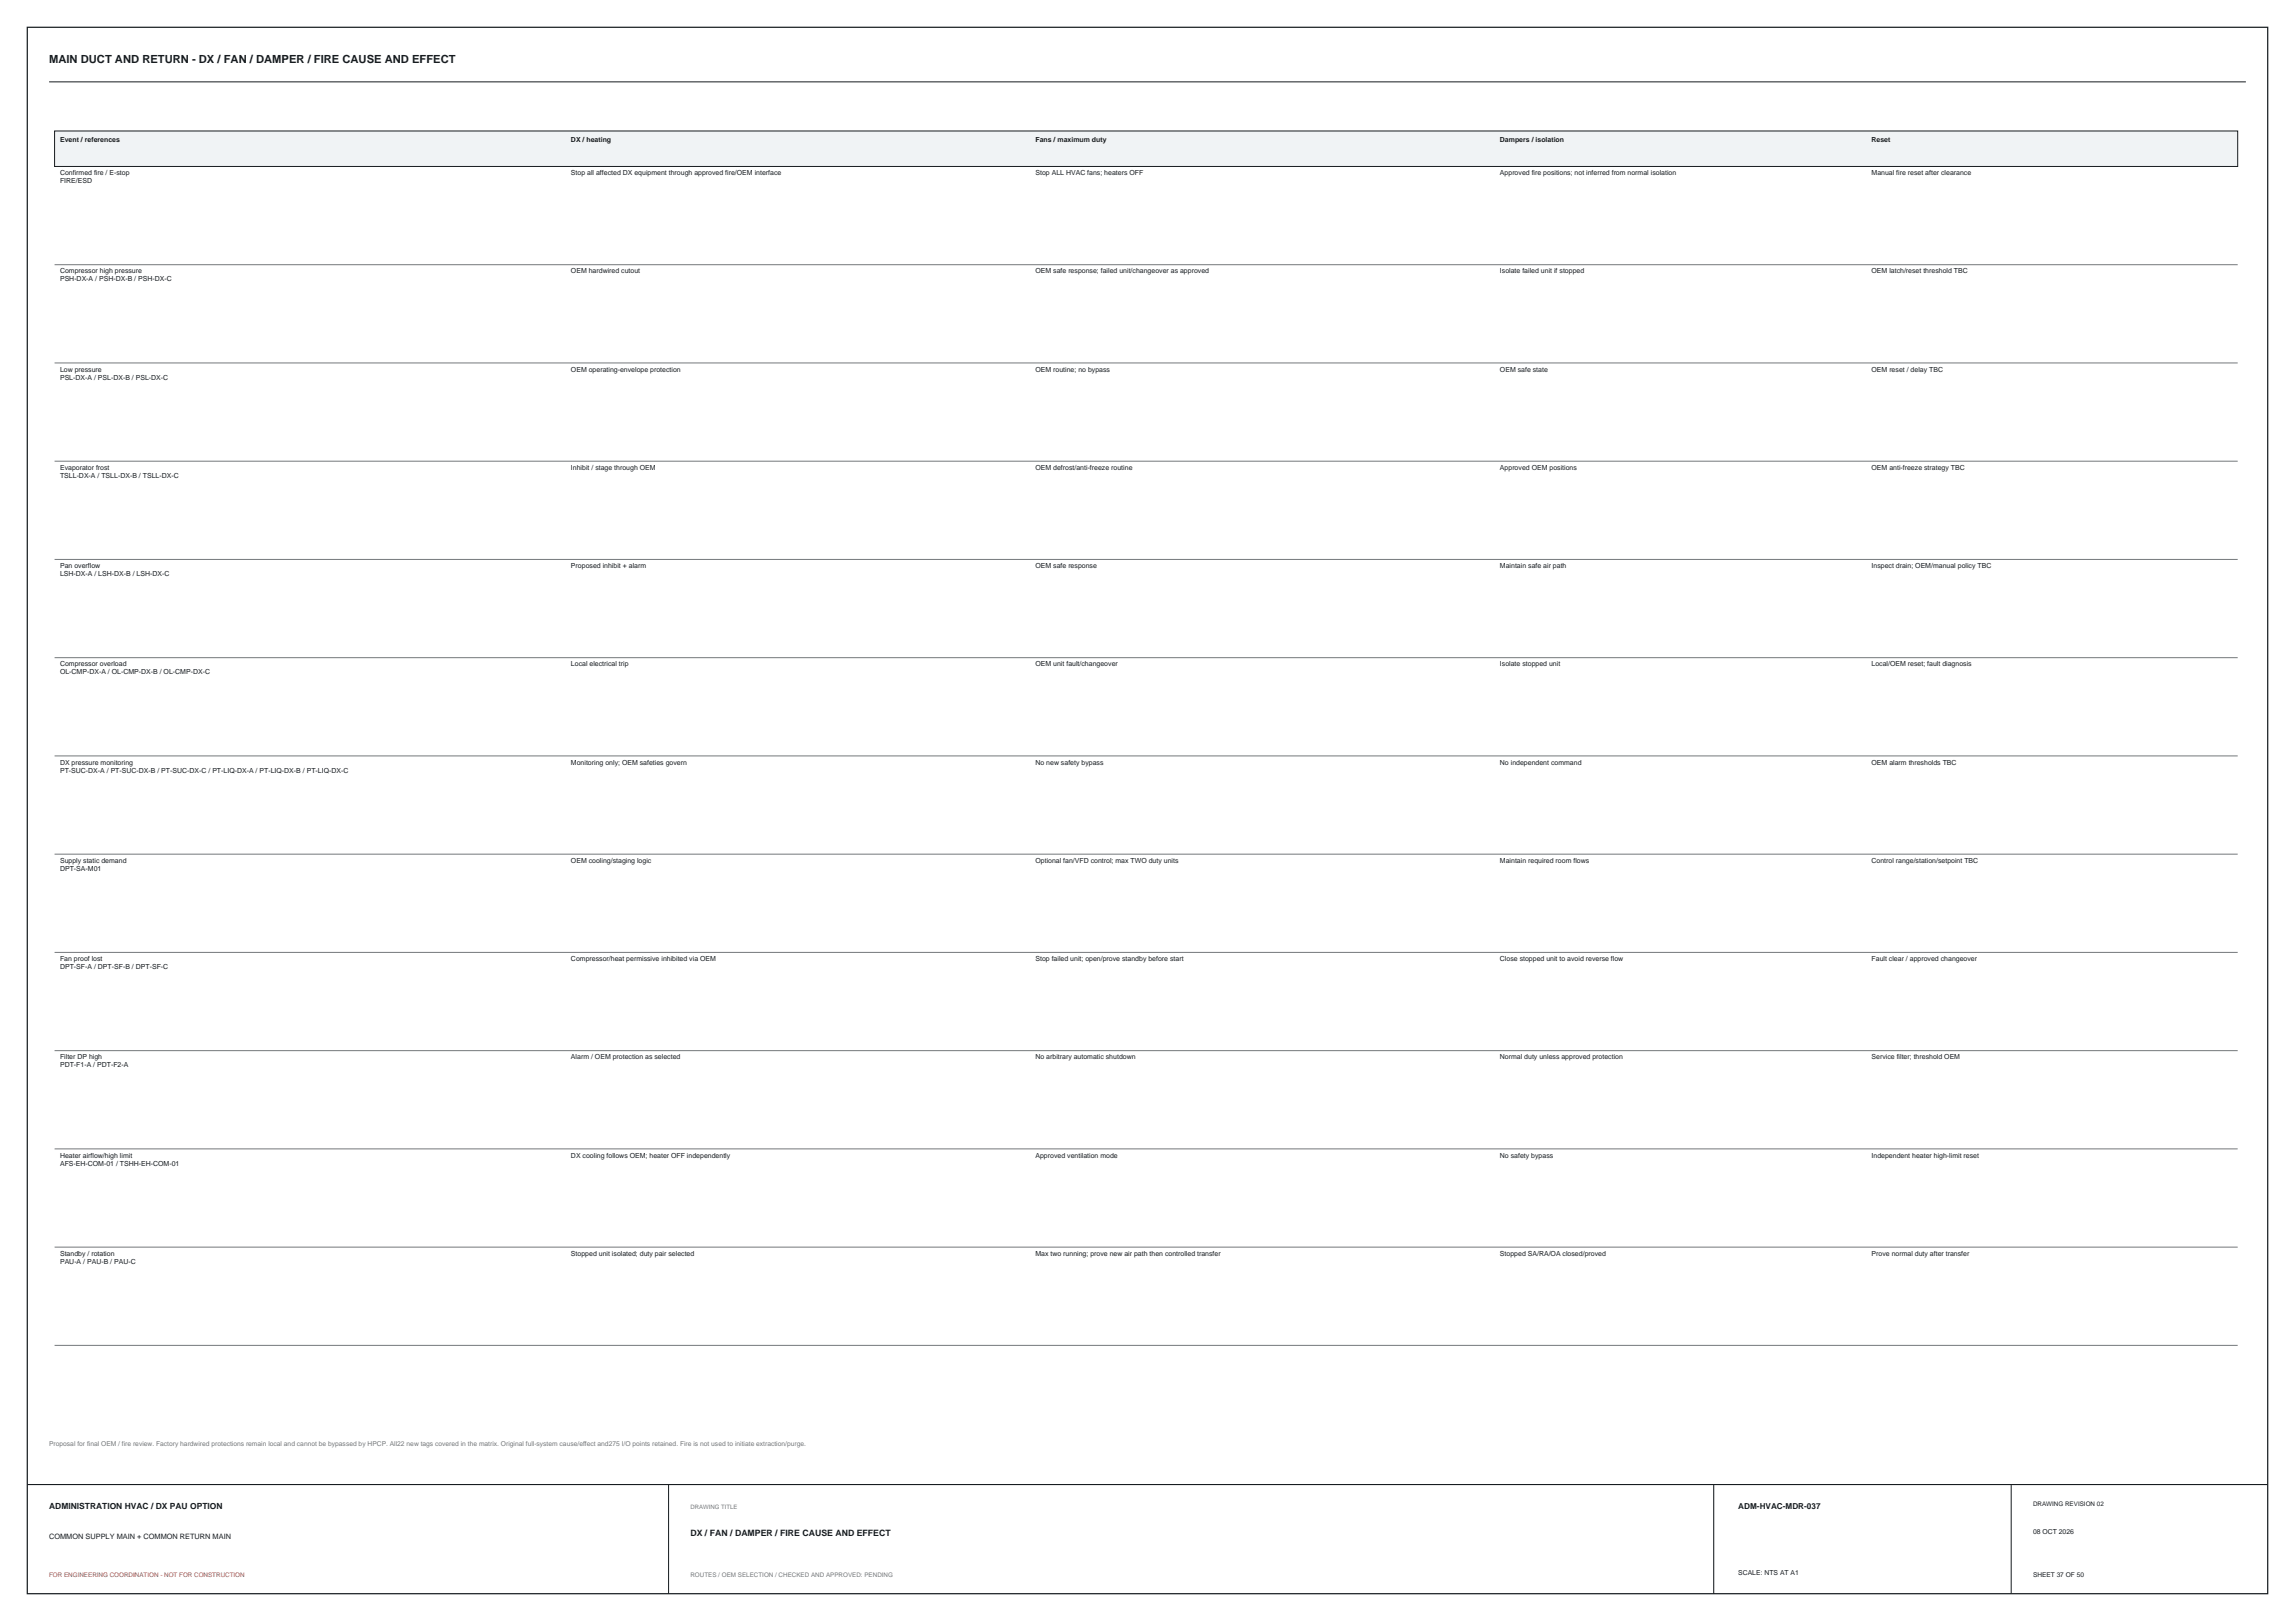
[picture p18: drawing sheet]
<svg xmlns="http://www.w3.org/2000/svg" width="841mm" height="594mm" viewBox="0 0 841 594" stroke-linecap="round" stroke-linejoin="round" font-family="sans-serif">
<defs><g id="words">
<text font-size="4.1" fill="#171c20" x="18" y="23">MAIN DUCT AND RETURN - DX / FAN / DAMPER / FIRE CAUSE AND EFFECT</text>
<text font-size="3.2" fill="#171c20" x="253" y="563">DX / FAN / DAMPER / FIRE CAUSE AND EFFECT</text>
<text font-size="3.1" fill="#171c20" x="18" y="553">ADMINISTRATION HVAC / DX PAU OPTION</text>
<text font-size="3" fill="#171c20" x="637" y="553">ADM-HVAC-MDR-037</text>
<text font-size="2.7" fill="#171c20" x="18" y="564">COMMON SUPPLY MAIN + COMMON RETURN MAIN</text>
<g font-size="2.6" fill="#171c20">
<text x="22" y="52">Event / references</text>
<text x="209.2" y="52">DX / heating</text>
<text x="379.4" y="52">Fans / maximum duty</text>
<text x="549.7" y="52">Dampers / isolation</text>
<text x="685.8" y="52">Reset</text>
<text x="22" y="64.2">Confirmed fire / E-stop</text>
<text x="209.2" y="64.2">Stop all affected DX equipment through approved fire/OEM interface</text>
<text x="379.4" y="64.2">Stop ALL HVAC fans; heaters OFF</text>
<text x="549.7" y="64.2">Approved fire positions; not inferred from normal isolation</text>
<text x="685.8" y="64.2">Manual fire reset after clearance</text>
<text x="22" y="67.1">FIRE/ESD</text>
<text x="22" y="100.2">Compressor high pressure</text>
<text x="209.2" y="100.2">OEM hardwired cutout</text>
<text x="379.4" y="100.2">OEM safe response; failed unit/changeover as approved</text>
<text x="549.7" y="100.2">Isolate failed unit if stopped</text>
<text x="685.8" y="100.2">OEM latch/reset threshold TBC</text>
<text x="22" y="103.1">PSH-DX-A / PSH-DX-B / PSH-DX-C</text>
<text x="22" y="136.2">Low pressure</text>
<text x="209.2" y="136.2">OEM operating-envelope protection</text>
<text x="379.4" y="136.2">OEM routine; no bypass</text>
<text x="549.7" y="136.2">OEM safe state</text>
<text x="685.8" y="136.2">OEM reset / delay TBC</text>
<text x="22" y="139.1">PSL-DX-A / PSL-DX-B / PSL-DX-C</text>
<text x="22" y="172.2">Evaporator frost</text>
<text x="209.2" y="172.2">Inhibit / stage through OEM</text>
<text x="379.4" y="172.2">OEM defrost/anti-freeze routine</text>
<text x="549.7" y="172.2">Approved OEM positions</text>
<text x="685.8" y="172.2">OEM anti-freeze strategy TBC</text>
<text x="22" y="175.1">TSLL-DX-A / TSLL-DX-B / TSLL-DX-C</text>
<text x="22" y="208.2">Pan overflow</text>
<text x="209.2" y="208.2">Proposed inhibit + alarm</text>
<text x="379.4" y="208.2">OEM safe response</text>
<text x="549.7" y="208.2">Maintain safe air path</text>
<text x="685.8" y="208.2">Inspect drain; OEM/manual policy TBC</text>
<text x="22" y="211.1">LSH-DX-A / LSH-DX-B / LSH-DX-C</text>
<text x="22" y="244.2">Compressor overload</text>
<text x="209.2" y="244.2">Local electrical trip</text>
<text x="379.4" y="244.2">OEM unit fault/changeover</text>
<text x="549.7" y="244.2">Isolate stopped unit</text>
<text x="685.8" y="244.2">Local/OEM reset; fault diagnosis</text>
<text x="22" y="247.1">OL-CMP-DX-A / OL-CMP-DX-B / OL-CMP-DX-C</text>
<text x="22" y="280.2">DX pressure monitoring</text>
<text x="209.2" y="280.2">Monitoring only; OEM safeties govern</text>
<text x="379.4" y="280.2">No new safety bypass</text>
<text x="549.7" y="280.2">No independent command</text>
<text x="685.8" y="280.2">OEM alarm thresholds TBC</text>
<text x="22" y="283.1">PT-SUC-DX-A / PT-SUC-DX-B / PT-SUC-DX-C / PT-LIQ-DX-A / PT-LIQ-DX-B / PT-LIQ-DX-C</text>
<text x="22" y="316.2">Supply static demand</text>
<text x="209.2" y="316.2">OEM cooling/staging logic</text>
<text x="379.4" y="316.2">Optional fan/VFD control; max TWO duty units</text>
<text x="549.7" y="316.2">Maintain required room flows</text>
<text x="685.8" y="316.2">Control range/station/setpoint TBC</text>
<text x="22" y="319.1">DPT-SA-M01</text>
<text x="22" y="352.2">Fan proof lost</text>
<text x="209.2" y="352.2">Compressor/heat permissive inhibited via OEM</text>
<text x="379.4" y="352.2">Stop failed unit; open/prove standby before start</text>
<text x="549.7" y="352.2">Close stopped unit to avoid reverse flow</text>
<text x="685.8" y="352.2">Fault clear / approved changeover</text>
<text x="22" y="355.1">DPT-SF-A / DPT-SF-B / DPT-SF-C</text>
<text x="22" y="388.2">Filter DP high</text>
<text x="209.2" y="388.2">Alarm / OEM protection as selected</text>
<text x="379.4" y="388.2">No arbitrary automatic shutdown</text>
<text x="549.7" y="388.2">Normal duty unless approved protection</text>
<text x="685.8" y="388.2">Service filter; threshold OEM</text>
<text x="22" y="391.1">PDT-F1-A / PDT-F2-A</text>
<text x="22" y="424.2">Heater airflow/high limit</text>
<text x="209.2" y="424.2">DX cooling follows OEM; heater OFF independently</text>
<text x="379.4" y="424.2">Approved ventilation mode</text>
<text x="549.7" y="424.2">No safety bypass</text>
<text x="685.8" y="424.2">Independent heater high-limit reset</text>
<text x="22" y="427.1">AFS-EH-COM-01 / TSHH-EH-COM-01</text>
<text x="22" y="460.2">Standby / rotation</text>
<text x="209.2" y="460.2">Stopped unit isolated; duty pair selected</text>
<text x="379.4" y="460.2">Max two running; prove new air path then controlled transfer</text>
<text x="549.7" y="460.2">Stopped SA/RA/OA closed/proved</text>
<text x="685.8" y="460.2">Prove normal duty after transfer</text>
<text x="22" y="463.1">PAU-A / PAU-B / PAU-C</text>
</g>
<text font-size="2.5" fill="#74787b" x="18" y="530">Proposal for final OEM / fire review. Factory hardwired protections remain local and cannot be bypassed by HPCP. All22 new tags covered in the matrix. Original full-system cause/effect and275 I/O points retained. Fire is not used to initiate extraction/purge.</text>
<g font-size="2.5" fill="#171c20">
<text x="745" y="562">08 OCT 2026</text>
<text x="637" y="577">SCALE: NTS AT A1</text>
</g>
<text font-size="2.4" fill="#171c20" x="745" y="578">SHEET 37 OF 50</text>
<text font-size="2.3" fill="#171c20" x="745" y="552">DRAWING REVISION 02</text>
<text font-size="2.3" fill="#a23a34" x="18" y="578">FOR ENGINEERING COORDINATION - NOT FOR CONSTRUCTION</text>
<text font-size="2.3" fill="#74787b" x="253" y="578">ROUTES / OEM SELECTION / CHECKED AND APPROVED: PENDING</text>
<text font-size="2.2" fill="#74787b" x="253" y="553">DRAWING TITLE</text>
</g></defs>
<path d="M10 10h821v574h-821z" fill="none" stroke="#171c20" stroke-width=".45"/>
<path d="M18 30h805M245 544v40M628 544v40M737 544v40" fill="none" stroke="#171c20" stroke-width=".37"/>
<path d="M10 544h821" fill="none" stroke="#171c20" stroke-width=".4"/>
<path d="M20 48h800v13h-800z" fill-rule="evenodd" fill="#f0f3f5" stroke="#171c20" stroke-width=".37"/>
<path d="M20 97h800M20 133h800M20 169h800M20 205h800M20 241h800M20 277h800M20 313h800M20 349h800M20 385h800M20 421h800M20 457h800M20 493h800" fill="none" stroke="#74787b" stroke-width=".37"/>
<use href="#words"/>
</svg>
